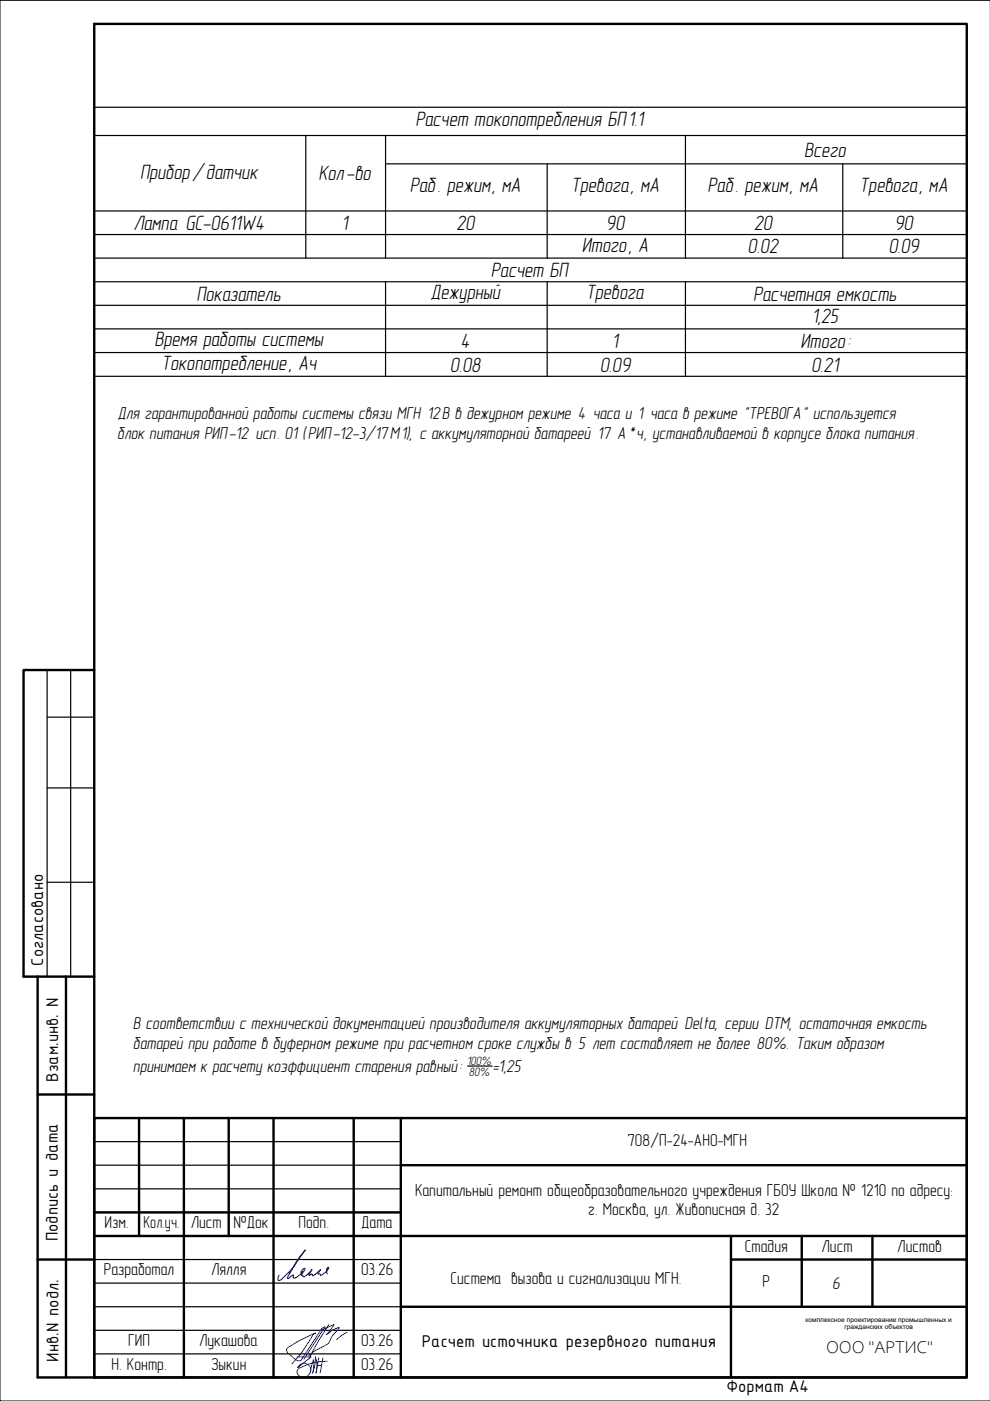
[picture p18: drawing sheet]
<svg xmlns="http://www.w3.org/2000/svg" width="210mm" height="297mm" viewBox="0 0 210 297" stroke-linecap="round" stroke-linejoin="round" font-family="sans-serif">
<defs><g id="words">
<g font-size="4.5">
<text x="88.1" y="26.8">Расчет токопотребления БП1.1</text>
<text x="170.5" y="33.2">Всего</text>
<text x="29.7" y="38">Прибор/датчик</text>
<text x="67.5" y="38.2">Кол-во</text>
<text x="86.9" y="40.8">Раб. режим, мА</text>
<text x="121" y="40.8">Тревога, мА</text>
<text x="150" y="40.8">Раб. режим, мА</text>
<text x="182.2" y="40.8">Тревога, мА</text>
<text x="28.3" y="48.7">Лампа GC-0611W4</text>
<text x="72.4" y="48.7">1</text>
<text x="96.7" y="48.7">20</text>
<text x="123.4" y="53.5">Итого, А</text>
<text x="128.5" y="48.7">90</text>
<text x="158.5" y="53.7">0.02</text>
<text x="159.8" y="48.7">20</text>
<text x="188.4" y="53.7">0.09</text>
<text x="189.6" y="48.7">90</text>
<text x="104.1" y="58.7">Расчет БП</text>
<text x="41.7" y="63.7">Показатель</text>
<text x="91.2" y="63.3">Дежурный</text>
<text x="124.2" y="63.3">Тревога</text>
<text x="159.7" y="63.7">Расчетная емкость</text>
<text x="172.1" y="68.5">1,25</text>
<text x="32.7" y="73.3">Время работы системы</text>
<text x="97.7" y="73.8">4</text>
<text x="129.8" y="73.8">1</text>
<text x="169.7" y="73.8">Итого:</text>
<text x="34.1" y="78.3">Токопотребление, Ач</text>
<text x="95.4" y="78.8">0.08</text>
<text x="127.2" y="78.8">0.09</text>
<text x="172" y="78.8">0.21</text>
</g>
<g font-size="3.9">
<text x="9.2" y="204.7" transform="rotate(-90 9.2 204.7)">Согласовано</text>
<text x="12.3" y="229.4" transform="rotate(-90 12.3 229.4)">Взам.инв. N</text>
<text x="12.3" y="263.2" transform="rotate(-90 12.3 263.2)">Подпись и дата</text>
<text x="89.5" y="285.6">Расчет источника резервного питания</text>
<text x="12.4" y="288.7" transform="rotate(-90 12.4 288.7)">Инв.N подл.</text>
<text x="154" y="295">Формат А4</text>
</g>
<text font-size="3.8" x="175.1" y="286.9">ООО &quot;АРТИС&quot;</text>
<g font-size="3.7">
<text x="24.9" y="88.8">Для гарантированной работы системы связи МГН 12В в дежурном режиме 4 часа и 1 часа в режиме &quot;ТРЕВОГА&quot; используется</text>
<text x="24.9" y="93.1">блок питания РИП-12 исп. 01 (РИП-12-3/17М1), с аккумуляторной батареей 17 А*ч, устанавливаемой в корпусе блока питания.</text>
<text x="28.2" y="218.2">В соответствии с технической документацией производителя аккумуляторных батарей Delta, серии DTM, остаточная емкость</text>
<text x="28.2" y="222.3">батарей при работе в буферном режиме при расчетном сроке службы в 5 лет составляет не более 80%. Таким образом</text>
<text x="28.2" y="227.3">принимаем к расчету коэффициент старения равный:</text>
<text x="104.5" y="227.3">=1,25</text>
<text x="133" y="243.1">708/П-24-АНО-МГН</text>
<text x="88" y="253.5">Капитальный ремонт общеобразовательного учреждения ГБОУ Школа № 1210 по адресу:</text>
<text x="124.7" y="257.7">г. Москва, ул. Живописная д. 32</text>
<text x="22.2" y="260.4">Изм.</text>
<text x="30.4" y="260.4">Кол.уч.</text>
<text x="40.4" y="260.4">Лист</text>
<text x="49.5" y="260.4">№Док</text>
<text x="63.3" y="260.4">Подп.</text>
<text x="76.6" y="260.4">Дата</text>
<text x="157.9" y="265.4">Стадия</text>
<text x="174.2" y="265.4">Лист</text>
<text x="190.2" y="265.4">Листов</text>
<text x="22" y="270.4">Разработал</text>
<text x="44.7" y="270.4">Лялля</text>
<text x="76.6" y="270.4">03.26</text>
<text x="95.5" y="272.2">Система вызова и сигнализации МГН.</text>
<text x="161.7" y="272.9">Р</text>
<text x="176.5" y="273.3">6</text>
<text x="27.2" y="285.4">ГИП</text>
<text x="42.2" y="285.4">Лукашова</text>
<text x="76.6" y="285.4">03.26</text>
<text x="23.6" y="290.5">Н. Контр.</text>
<text x="44.7" y="290.4">Зыкин</text>
<text x="76.6" y="290.4">03.26</text>
</g>
<g font-size="2.6">
<text x="99" y="225.7">100%</text>
<text x="99.4" y="228.1">80%</text>
</g>
<g font-size="1.4">
<text x="170.8" y="280.2">комплексное проектирование промышленных и</text>
<text x="179" y="281.9">гражданских объектов</text>
</g>
</g></defs>
<g fill="none" stroke="#000" stroke-width=".51">
<path d="M20 237.1h185v54.9h-185zM29.5 237.1v25M39 237.1v54.9M48.5 237.1v25M58 237.1v54.9M75 237.1v54.9M85 237.1v54.9M20 257.1h65M85 247h120M20 262.1h185M85 277.1h120M155 262.1v29.9"/>
<path d="M155 267h50M170 262.1v15M185 262.1v15"/>
</g>
<path d="M20 257.1h65M20 252.1h65M20 247h65M20 242h65M20 277.1h185M20 272h65M20 267h65M20 287h65M20 282.1h65" fill="none" stroke="#000" stroke-width=".25"/>
<path d="M69.4 270.1l-.1-.2a.75 .75 0 0 1 .4-1.2 2.77 2.77 0 0 1-1.8 1.6 .24 .24 0 0 0-.1-.2 .24 .24 0 0 0-.3 .1v-.2l.5-.8-.9 .8a.63 .63 0 0 1-.9 .4 .25 .25 0 0 0-.2-.3 .25 .25 0 0 0-.3 .2l-.2 .1v-.1l.7-1.1-.3 .3a2.13 2.13 0 0 1-1.7 1.1l-.1-.3-.2 .1v-.1l.4-.6-.4 .2a.93 .93 0 0 1 .8-.9 4.4 4.4 0 0 1-2.1 1.9 .36 .36 0 0 1-.5-.1 .36 .36 0 0 1 .1-.5l-1 .8-.2-.2a29.7 29.7 0 0 1 3.7-5.9 30.8 30.8 0 0 1-5 6.3l-.4 .2-.3-.1-.1-.4 .3-.6" fill="none" stroke="#00f" stroke-width=".25"/>
<path d="M63 287.7h3l-2.9 2.3a1.47 1.47 0 0 1 2.5-.4 1.47 1.47 0 0 1-.8 2.4 1.3 1.3 0 0 1-1.8-1.4l.7-.7M67.3 289.5h.9M67.6 287.9l-.6 3.2 .2-1.7-.3-1.8-.1 1.8-.5 1.7a5.2 5.2 0 0 0 .1-2.8l-.5 2.5M68.2 281.6l.7-.3-4.4 6.8M68.3 281.6l-4.5 6.9-.9-.1-1.7-1.3a.83 .83 0 0 1-.4-.8 .83 .83 0 0 1 .4-.7l2.2-1.3 3.5-1.7-.6 .4-2.1 3.4-2.3 2.8M68.3 282l2.5-1.2-.8 1.3-.8 .9 1.3-.9 1.4-.7-.7 1a6.2 6.2 0 0 0-1.5 2.4l-1.2 .7a10.6 10.6 0 0 0-3.2 2.1M68.5 287.9l-.6 3.2M69.4 288.6a11.7 11.7 0 0 0-5.7 1.4M69.7 280.8l-2.2 3.6-2 3.7M73.6 282.5l-1.2 .7-1 .8" fill="none" stroke="#00f" stroke-width=".21"/>
<!-- layer: 0 -->
<g fill="none" stroke="#000" stroke-width=".25">
<path d="M20 22.7h185v57.1h-185zM20 28.7h185M64.8 28.7v26M81.7 34.7h123.3M81.7 28.7v26M116 34.7v20M145.3 28.7v26M178.7 34.7v20M20 44.7h185M20 49.7h185M20 54.7h185M20 59.7h185"/>
<path d="M81.7 59.7v20.1M116 59.7v20.1M145.3 59.7v20.1M20 64.7h185M20 69.7h185M20 74.7h185"/>
</g>
<path d="M20 5.1h185v286.9h-185zM20 142.1h-15v65h15M8 207.1v84.9h12M14 207.1v84.9M8 232.1h12M8 267h12" fill="none" stroke="#000" stroke-width=".51"/>
<path d="M10 152h10M10 142.1v65M15 142.1v65M10 167.1h10M10 187.1h10M5 207.1h3" fill="none" stroke="#000" stroke-width=".25"/>
<path d="M99.2 226h5.2" fill="none" stroke="#000" stroke-width=".25"/>
<!-- layer: G-ANOTVPRT_T -->
<path d="M210 .1h-210v296.9h210" fill="none" stroke="#000" stroke-width=".21"/>
<use href="#words"/>
</svg>
